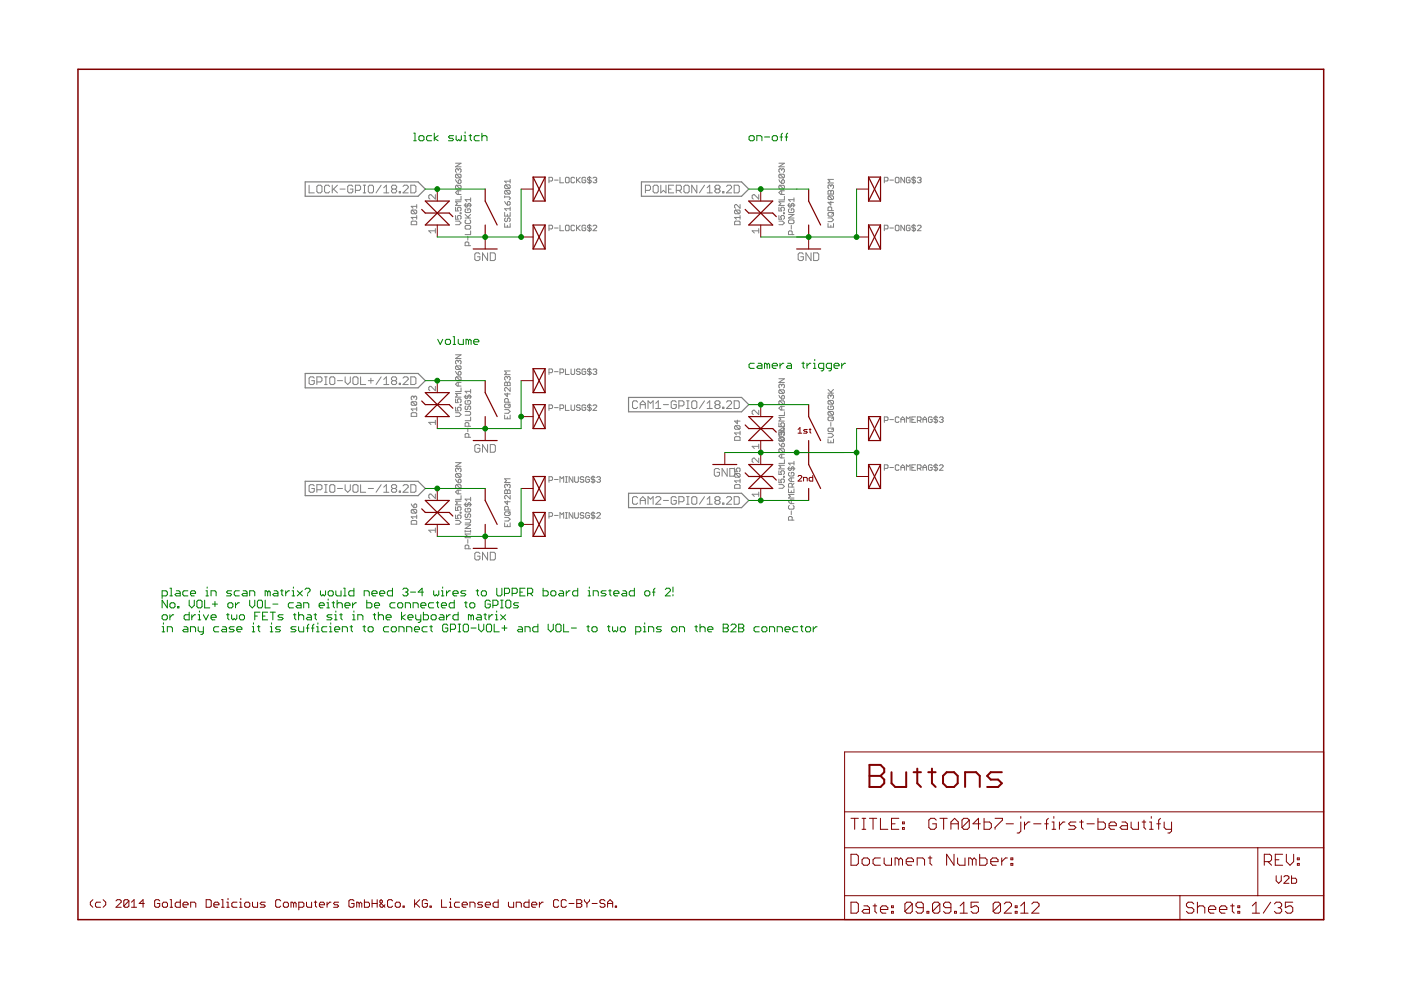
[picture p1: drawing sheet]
<svg xmlns="http://www.w3.org/2000/svg" width="297mm" height="210mm" viewBox="0 0 297 210" stroke-linecap="round" stroke-linejoin="round" font-family="sans-serif">
<g fill="none" stroke="#808080" stroke-width=".21">
<path d="M65.5 39.3v1.6h1.1M67.5 39.3h.5l.3 .2v1.1l-.3 .3h-.5l-.3-.3v-1.1zM69.9 39.5l-.3-.2h-.5l-.3 .2v1.1l.3 .3h.5l.3-.3M70.4 39.3v1.6M71.5 39.3l-1.1 1.1M74.8 39.5l-.3-.2h-.5l-.3 .2v1.1l.3 .3h.5l.3-.3v-.5h-.5M77 39.3h.5M77.3 39.3v1.6M78.1 39.5l.3-.2h.5l.3 .2v1.1l-.3 .3h-.5l-.3-.3zM80.8 39.3l-1.1 1.6M81.4 39.8l.5-.5v1.6M85.4 39.5l.3-.2h.6l.3 .2v.3l-1.2 1.1h1.2"/>
<path d="M87.1 39.3h.8l.3 .2v1.1l-.3 .3h-.8zM96.6 34.6h1.1l-1.1 .8h1.1M96.6 38.1l.6 .8M96.8 39.3l-.2 .2v.4l.2 .1h.8M96.8 39.3h.8l.1 .2v.4l-.1 .1M96.8 36.9l-.2 .2v.4l.2 .2h.8M96.8 36.9h.8l.1 .2v.4l-.1 .2M96.8 39.3l.8 .7M96.8 36.9l.8 .8M97.2 38.3l.4-.2 .1 .2v.4l-.1 .2h-.4zM97.2 36l-.2-.2-.4 .2v.3l.2 .3M97.2 36l.2-.2 .3 .2v.3l-.1 .3"/>
<path d="M97.2 36v.2M107.2 39.2l-.2 .2v.4l.2 .2h.8M107.2 39.2h.8l.2 .2v.4l-.2 .2M107.2 39.2l.8 .8M108.2 38v.8M108.2 38.4h-1.2l.4 .4M116.4 38.4h.6l.2-.2v-.4l-.2-.2h-.6v1.2M117.6 38.2h.7M118.7 37.6v1.2h.8M119.9 37.8l.2-.2h.4l.2 .2v.8l-.2 .2h-.4l-.2-.2zM121.8 37.8l-.2-.2h-.3l-.2 .2v.8l.2 .2h.3l.2-.2M122.2 37.6v1.2"/>
<path d="M122.4 38.2l.6 .6M123 37.6l-.8 .8M124.2 37.8l-.2-.2h-.4l-.2 .2v.8l.2 .2h.4l.2-.2v-.4h-.4M125 37.4v1.6M125.3 37.8l-.1-.2h-.4l-.2 .4 .2 .2h.4l.1 .4-.1 .2h-.4l-.2-.2M125.7 37.8l.2-.2h.4l.2 .2-.2 .4M126.1 38.2h.2M126.3 38.2l.2 .2-.2 .4h-.4l-.2-.2M138.7 39.3h.6l.3 .2v1.1l-.3 .3h-.6l-.2-.3v-1.1zM140.1 39.3v1.6l.6-.5 .5 .5v-1.6M142.8 39.3h-1v1.6h1M145.3 39.3h.5l.3 .2v1.1l-.3 .3h-.5l-.3-.3v-1.1z"/>
<path d="M147.7 39.3v1.6l-1-1.6v1.6M149.4 39.3l-1.1 1.6M149.9 39.8l.6-.5v1.6M154 39.5l.3-.2h.5l.3 .2v.3l-1.1 1.1h1.1M155.7 39.3h.8l.2 .2v1.1l-.2 .3h-.8zM165.1 38.1l.6 .8M165.1 34.6h1.2l-1.2 .8h1.2M165.3 36.9l-.2 .2v.4l.2 .2h.8M165.3 39.3l-.2 .2v.4l.2 .1h.8M165.3 36.9h.8l.2 .2v.4l-.2 .2M165.3 39.3h.8l.2 .2v.4l-.2 .1M165.3 39.3l.8 .7"/>
<path d="M165.3 36.9l.8 .8M165.7 36l-.2-.2-.4 .2v.3l.2 .3M165.7 36l.2-.2 .4 .2v.3l-.2 .3M165.7 36v.2M165.9 38.1l.4 .2v.4l-.2 .2h-.4v-.6zM176.1 39.4l-.2-.2-.3 .2v.4l.1 .2M176.1 39.4l.2-.2 .4 .2v.4l-.2 .2M176.1 39.4v.2M176.7 38h-1.1l.3 .4-.3 .4h1.1M187.5 38.4h.6l.2-.2v-.4l-.2-.2h-.6v1.2M188.7 38.2h.7M189.8 37.8l.2-.2h.4l.2 .2v.8l-.2 .2h-.4l-.2-.2z"/>
<path d="M191.8 37.6v1.2l-.8-1.2v1.2M193 37.8l-.2-.2h-.4l-.2 .2v.8l.2 .2h.4l.2-.2v-.4h-.4M193.7 37.4v1.6M194.1 37.8l-.2-.2h-.4l-.2 .4 .2 .2h.4l.2 .4-.2 .2h-.4l-.2-.2M194.5 37.8l.2-.2h.4l.2 .2-.2 .4M194.9 38.2h.2M195.1 38.2l.2 .2-.2 .4h-.4l-.2-.2M70.7 40.1l.8 .8M72.1 40.1h1.1M75.4 40.4h.8l.3-.3v-.6l-.3-.2h-.8v1.6M77 40.9h.5M81.4 40.9h1"/>
<path d="M83.3 40.1h.5M83.3 40.1l-.3-.3v-.3l.3-.2h.5l.3 .2v.3l-.3 .3M83.3 40.1l-.3 .3v.2l.3 .3h.5l.3-.3v-.2l-.3-.3M84.6 40.6h.3v.3h-.3zM87.2 47.1l.2-.2h.8l.1 .2v.5h-1.1zM87.4 44.5l-.2 .2v.4l.2 .2h.8M87.4 44.5h.8l.1 .2v.4l-.1 .2M87.4 44.5l.8 .8M88.3 46.1h-1.1l.4 .4M88.3 43.4v.8M88.3 45.7v.8M88.3 43.8h-1.1l.4 .4"/>
<path d="M92.3 48.9h-1.4l.5 .5M92.3 41.3v.9l-.9-.9h-.3l-.2 .2v.5l.2 .2M92.3 48.5v.9M96.6 46.9h.8l.3 .4-.3 .3h-.8M96.6 45.7v.8h.6l-.2-.4 .2-.4h.4l.1 .2v.4l-.1 .2M96.6 43.9v.8h.6l-.2-.4 .2-.4h.4l.1 .3v.3l-.1 .2M97.2 40.4v.8M97.6 45.1h.1v.2h-.1zM97.7 42.8h-1.1l.4 .4-.4 .4h1.1M97.7 41.6v.8h-1.1M97.7 40.4h-.7l-.4 .4 .4 .4h.7M98.4 43.5h1.6"/>
<path d="M98.6 46.2h1.2M98.6 45.5l.8 .7M98.8 44.3l-.2 .2v.4l.2 .2h.8l.2-.2v-.4l-.2-.2h-.4v.4M98.8 43.1l-.2 .2v.4l.2 .2 .4-.2v-.4l.2-.2 .4 .2v.4l-.2 .2M98.8 46.6l-.2 .2v.4l.2 .2h.8l.2-.2v-.4l-.2-.2M98.8 47.8h.8l.2 .2v.4l-.2 .2h-.8l-.2-.2v-.4zM99.2 50.1v.8M99.4 52.1v-.6l-.2-.2h-.4l-.2 .2v.6h1.2M99.8 42v.7M99.8 49v.7h-1.2M99.8 42.3h-1.2l.4 .4M99.8 45.5l-.6 .5"/>
<path d="M101.7 53.9l-.2-.3h-.6l-.2 .3v1.1l.2 .2h.6l.2-.2v-.6h-.5M103.4 53.6v1.6l-1.1-1.6v1.6M103.9 53.6h.9l.2 .3v1.1l-.2 .2h-.9zM107 41.5v.4M107 45v.8h1.2v-.8M107 47.4v.8h1.2v-.8M107 41.7h1l.2 .2-.2 .4M107 42.7l.6 .8M107.2 40.4l-.2 .2v.4l.2 .1h.8M107.2 46.2l-.2 .2v.4l.2 .2 .4-.2v-.4l.2-.2 .4 .2v.4l-.2 .2M107.2 40.4h.8l.2 .2v.4l-.2 .1M107.2 40.4l.8 .7"/>
<path d="M107.6 42.9l.4-.2 .2 .2v.4l-.2 .2h-.4zM107.6 45.4v.4M107.6 47.8v.4M108.2 43.9v.8M108.2 44.3h-1.2l.4 .4M116.4 48.5h.6l.2-.2v-.4l-.2-.1h-.6v1.1M117.6 48.3h.7M118.7 47.8v1.1h.8M119.9 47.9l.2-.1h.4l.2 .1v.8l-.2 .2h-.4l-.2-.2zM121.8 47.9l-.2-.1h-.3l-.2 .1v.8l.2 .2h.3l.2-.2M122.2 47.8v1.1M122.4 48.3l.6 .6"/>
<path d="M123 47.8l-.8 .7M124.2 47.9l-.2-.1h-.4l-.2 .1v.8l.2 .2h.4l.2-.2v-.4h-.4M125 47.6v1.5M125.3 47.9l-.1-.1h-.4l-.2 .4 .2 .1h.4l.1 .4-.1 .2h-.4l-.2-.2M125.7 47.9l.2-.1h.4l.2 .1v.3l-.8 .7h.8M136.8 40.4h.8l.3-.3v-.6l-.3-.2h-.8v1.6M141.8 40.1h.5M143.4 40.4h.8l.3-.3v-.6l-.3-.2h-.8v1.6M143.9 40.4l.6 .5M149.9 40.9h1.1M151.8 40.1h.6M151.8 40.1l-.2-.3v-.3l.2-.2h.6l.3 .2v.3l-.3 .3"/>
<path d="M151.8 40.1l-.2 .3v.2l.2 .3h.6l.3-.3v-.2l-.3-.3M153.2 40.6h.3v.3h-.3zM155.9 46.9h.8l.2 .2v.5h-1.2v-.5zM155.9 44.5l-.2 .2v.4l.2 .2h.8M155.9 44.5h.8l.2 .2v.4l-.2 .2M155.9 44.5l.8 .8M156.9 43.4v.8l-.8-.8-.4 .2v.3l.2 .3M156.9 45.7v.8M156.9 46.1h-1.2l.4 .4M160.9 48.9h-1.4l.4 .5M160.9 41.3v.9l-1-.9-.4 .2v.5l.2 .2M160.9 48.5v.9"/>
<path d="M165.1 46.9h.8l.4 .4-.4 .3h-.8M165.1 43.9v.8h.6l-.2-.4 .2-.4h.4l.2 .3v.3l-.2 .2M165.1 45.7v.8h.6l-.2-.4 .2-.4h.4l.2 .2v.4l-.2 .2M165.7 40.4v.8M166.1 45.1h.2v.2h-.2zM166.3 41.6v.8h-1.2M166.3 42.8h-1.2l.4 .4-.4 .4h1.2M166.3 40.4h-.8l-.4 .4 .4 .4h.8M167 43.5h1.6M167.2 45.5h1.1l-1.1 .7h1.1M167.4 44.3l-.2 .2v.4l.2 .2h.7l.2-.2v-.4l-.2-.2h-.3v.4M167.4 43.1l-.2 .2v.4l.2 .2 .4-.2v-.4l.2-.2 .3 .2v.4l-.2 .2"/>
<path d="M167.4 46.6h.7l.2 .2v.4l-.2 .2h-.7l-.2-.2v-.4zM167.8 47.8v.8M168 49.7v-.6l-.2-.1h-.4l-.2 .1v.6h1.1M168.3 42v.7M168.3 42.3h-1.1l.4 .4M170.3 53.9l-.2-.3h-.6l-.3 .3v1.1l.3 .2h.6l.2-.2v-.6h-.5M172 53.6v1.6l-1.1-1.6v1.6M172.5 53.6h.8l.3 .3v1.1l-.3 .2h-.8zM175.6 47.4v.8h1.1v-.8M175.6 46.2h.7l.4 .4-.4 .4h-.7M175.7 40.4l.4 .2 .4-.2 .2 .2v.5h-1.1v-.5zM175.7 41.5l-.1 .2v.4l.1 .2h.8"/>
<path d="M175.7 45h.8l.2 .2v.4l-.2 .2h-.8l-.1-.2v-.4zM175.7 41.5h.8l.2 .2v.4l-.2 .2M175.7 41.5l.8 .8M176.1 40.6v.5M176.1 42.7v.8l-.5-.6h1.1M176.1 47.8v.4M176.3 44.7v-.6l-.2-.2h-.4l-.1 .2v.6h1.1M176.7 45l-.4 .4M187.5 48.5h.6l.2-.2v-.4l-.2-.1h-.6v1.1M188.7 48.3h.7M189.8 47.9l.2-.1h.4l.2 .1v.8l-.2 .2h-.4l-.2-.2zM191.8 47.8v1.1l-.8-1.1v1.1"/>
<path d="M193 47.9l-.2-.1h-.4l-.2 .1v.8l.2 .2h.4l.2-.2v-.4h-.4M193.7 47.6v1.5M194.1 47.9l-.2-.1h-.4l-.2 .4 .2 .1h.4l.2 .4-.2 .2h-.4l-.2-.2M194.5 47.9l.2-.1h.4l.2 .1v.3l-.8 .7h.8M68.8 79.9h.6M69.1 79.9v1.6M70.2 79.9h.5l.3 .3v1.1l-.3 .2h-.5l-.3-.2v-1.1zM73.2 79.9v1.1l.5 .5 .6-.5v-1.1M75.1 79.9h.5l.3 .3v1.1l-.3 .2h-.5l-.3-.2v-1.1zM76.5 79.9v1.6h1M80.8 79.9l-1.1 1.6M87.1 79.9h.8l.3 .3v1.1l-.3 .2h-.8z"/>
<path d="M96.6 78.7l.6 .8M96.6 75.2h1.1l-1.1 .8h1.1M96.8 77.6l-.2 .2v.3l.2 .2h.8M96.8 79.9l-.2 .2v.4l.2 .2h.8M96.8 77.6h.8l.1 .2v.3l-.1 .2M96.8 79.9h.8l.1 .2v.4l-.1 .2M96.8 79.9l.8 .8M96.8 77.6l.8 .7M97.2 76.6l-.2-.2-.4 .2v.4l.2 .2M97.2 76.6l.2-.2 .3 .2v.4l-.1 .2M97.2 78.9l.2-.2 .3 .2v.4l-.1 .2h-.4zM97.2 76.6v.2"/>
<path d="M108.2 78.7h-1.2l.4 .4-.4 .3h1.2M116.4 79h.6l.2-.2v-.4l-.2-.2h-.6v1.2M117.6 78.8h.7M118.7 79h.6l.2-.2v-.4l-.2-.2h-.6v1.2M119.9 78.2v1.2h.8M121.1 78.2v1l.2 .2h.3l.2-.2v-1M123 78.4l-.2-.2h-.4l-.2 .4 .2 .2h.4l.2 .4-.2 .2h-.4l-.2-.2M124.2 78.4l-.2-.2h-.4l-.2 .2v.8l.2 .2h.4l.2-.2v-.4h-.4M125 78v1.6M125.3 78.4l-.1-.2h-.4l-.2 .4 .2 .2h.4l.1 .4-.1 .2h-.4l-.2-.2M125.7 78.4l.2-.2h.4l.2 .2-.2 .4M126.1 78.8h.2"/>
<path d="M126.3 78.8l.2 .2-.2 .4h-.4l-.2-.2M66.6 80.2l-.2-.3h-.6l-.3 .3v1.1l.3 .2h.6l.2-.2v-.6h-.5M67.2 81h.8l.3-.3v-.5l-.3-.3h-.8v1.6M68.8 81.5h.6M71.5 80.7h1.1M78.1 80.7h1.1M78.6 80.2v1.1M81.4 81.5h1M81.4 80.5l.5-.6v1.6M83.3 80.7l-.3-.2v-.3l.3-.3h.5l.3 .3v.3l-.3 .2M83.3 80.7l-.3 .3v.3l.3 .2h.5l.3-.2v-.3l-.3-.3M83.3 80.7h.5"/>
<path d="M84.6 81.3h.3v.2h-.3zM85.4 80.2l.3-.3h.6l.3 .3v.3l-1.2 1h1.2M87.2 87.7l.2-.2h.8l.1 .2v.6h-1.1zM87.4 85.2l-.2 .2v.3l.2 .2h.8M87.4 85.2h.8l.1 .2v.3l-.1 .2M87.4 85.2l.8 .7M87.8 84.2l.2-.2 .3 .2v.4l-.1 .2M87.8 84.2l-.2-.2-.4 .2v.4l.2 .2M87.8 84.2v.2M88.3 86.3v.8M88.3 86.7h-1.1l.4 .4M92.3 89.6h-1.4l.5 .4"/>
<path d="M92.3 81.9v.9l-.9-.9-.5 .2v.5l.2 .2M92.3 89.1v.9M96.6 84.6v.8h.6l-.2-.4 .2-.4h.4l.1 .2v.4l-.1 .2M96.6 86.3v.8h.6l-.2-.4 .2-.4h.4l.1 .2v.4l-.1 .2M96.6 87.5h.8l.3 .4-.3 .4h-.8M96.6 98.1h1.1l-1.1 .8h1.1M97.2 99.4l-.2-.1-.4 .1v.4l.2 .2M97.2 99.4l.2-.1 .3 .1v.4l-.1 .2M97.2 81.1v.8M97.2 99.4v.2M97.6 85.7h.1v.2h-.1zM97.7 82.3v.7h-1.1"/>
<path d="M97.7 83.4h-1.1l.4 .4-.4 .4h1.1M97.7 81.1h-.7l-.4 .4 .4 .4h.7M98.4 84.1h1.6M98.6 87.2h1l.2 .3v.3l-.2 .2h-1M98.8 86.1l-.2 .2v.4l.4 .2 .2-.2v-.4l.4-.2 .2 .2v.4l-.2 .2M98.8 84.9l-.2 .2v.4l.2 .2h.8l.2-.2v-.4l-.2-.2h-.4v.4M98.8 83.8l-.2 .1v.4l.2 .2 .4-.2v-.4l.2-.1 .4 .1v.4l-.2 .2M99.2 90.8v.7M99.4 92.7v-.6l-.2-.2h-.4l-.2 .2v.6h1.2M99.4 90.4v-.6l-.2-.2h-.4l-.2 .2v.6h1.2M99.8 88.4v.8h-1.2M99.8 82.6v.8"/>
<path d="M99.8 83h-1.2l.4 .4M101.7 94.5l-.2-.2h-.6l-.2 .2v1.1l.2 .3h.6l.2-.3v-.5h-.5M103.4 94.3v1.6l-1.1-1.6v1.6M103.9 94.3h.9l.2 .2v1.1l-.2 .3h-.9zM107 86.8h.8l.4 .4-.4 .4h-.8M107 88v.8h1.2v-.8M107.2 85.7h.8l.2 .2v.4l-.2 .1h-.8l-.2-.1v-.4zM107.2 81l.4 .2 .4-.2 .2 .2v.6h-1.2v-.6zM107.6 80l-.2-.2-.4 .2v.4l.2 .2M107.6 80l.2-.2 .4 .2v.4l-.2 .2M107.6 80v.2M107.6 81.2v.6"/>
<path d="M107.6 83.3v.8l-.6-.6h1.2M107.6 88.4v.4M107.8 85.3v-.6l-.2-.2h-.4l-.2 .2v.6h1.2M108.2 82.2v.8l-.8-.8-.4 .2v.4l.2 .2M108.2 85.7l-.4 .4M116.4 86.6h.6l.2-.2v-.4l-.2-.1h-.6v1.1M117.6 86.4h.7M118.7 86.6h.6l.2-.2v-.4l-.2-.1h-.6v1.1M119.9 85.9v1.1h.8M121.1 85.9v.9l.2 .2h.3l.2-.2v-.9M123 86l-.2-.1h-.4l-.2 .3 .2 .2h.4l.2 .4-.2 .2h-.4l-.2-.2M124.2 86l-.2-.1h-.4l-.2 .1v.8l.2 .2h.4l.2-.2v-.4h-.4"/>
<path d="M125 85.6v1.6M125.3 86l-.1-.1h-.4l-.2 .3 .2 .2h.4l.1 .4-.1 .2h-.4l-.2-.2M125.7 86l.2-.1h.4l.2 .1v.2l-.8 .8h.8M135.2 85.3l-.3-.3h-.5l-.3 .3v1l.3 .3h.5l.3-.3M135.7 86.6v-1.1l.6-.5 .5 .5v1.1M135.7 85.8h1.1M137.4 86.6v-1.6l.5 .5 .6-.5v1.6M139 86.6h1.1M139 85.5l.6-.5v1.6M140.7 85.8h1M143.4 85.3l-.3-.3h-.5l-.3 .3v1l.3 .3h.5l.3-.3v-.5h-.6M143.9 86.1h.8l.3-.3v-.5l-.3-.3h-.8v1.6"/>
<path d="M145.6 85h.5M145.6 86.6h.5M145.8 85v1.6M146.9 85h.6l.2 .3v1l-.2 .3h-.6l-.2-.3v-1zM149.4 85l-1.1 1.6M149.9 86.6h1.1M149.9 85.5l.6-.5v1.6M151.8 85.8l-.2-.3v-.2l.2-.3h.6l.3 .3v.2l-.3 .3M151.8 85.8l-.2 .3v.2l.2 .3h.6l.3-.3v-.2l-.3-.3M151.8 85.8h.6M152.5 99.6l-.2-.3h-.6l-.3 .3v1.1l.3 .3h.6l.2-.3v-.6h-.5M153.2 86.3h.3v.3h-.3z"/>
<path d="M154 85.3l.3-.3h.5l.3 .3v.2l-1.1 1.1h1.1M154.2 99.3v1.7l-1.1-1.7v1.7M154.7 99.3h.9l.2 .3v1.1l-.2 .3h-.9zM155.7 85h.8l.2 .3v1l-.2 .3h-.8zM155.7 99.2v.8h.6l-.2-.4 .2-.4h.4l.2 .2v.4l-.2 .2M155.9 92.6h.8l.2 .2v.6h-1.2v-.6zM155.9 90.3l-.2 .1v.4l.2 .2h.8M155.9 90.3h.8l.2 .1v.4l-.2 .2M155.9 90.3l.8 .7M156.3 89.1v.8l-.6-.6h1.2M156.9 91.4v.8M156.9 91.8h-1.2l.4 .4"/>
<path d="M160.9 87v.9l-1-.9-.4 .2v.5l.2 .2M160.9 94.2v.9M160.9 97.1v1l-1-1-.4 .3v.4l.2 .3M160.9 94.6h-1.4l.4 .5M165.1 89.7v.7h.6l-.2-.4 .2-.3h.4l.2 .2v.4l-.2 .1M165.1 91.4v.8M165.1 99.8v.8h.6l-.2-.4 .2-.4h.4l.2 .2v.4l-.2 .2M165.1 92.2h.6l-.2-.6 .2-.2h.4l.2 .2v.6l-.2 .2M165.1 92.6h.8l.4 .4-.4 .4h-.8M165.1 83.8l.6 .8M165.1 80.3h1.2l-1.2 .8h1.2M165.1 94l.6 .7"/>
<path d="M165.1 92.2l.2 .2M165.1 91.8l.2-.2 .4 .2M165.1 90.5h1.2l-1.2 .7h1.2M165.3 82.7l-.2 .1v.4l.2 .2h.8M165.3 85l-.2 .2v.4l.2 .2h.8M165.3 92.8l-.2 .2v.4l.2 .2h.8M165.3 95.1l-.2 .2v.4l.2 .2h.8M165.3 82.7h.8l.2 .1v.4l-.2 .2M165.3 85h.8l.2 .2v.4l-.2 .2M165.3 92.8h.8l.2 .2v.4l-.2 .2M165.3 95.1h.8l.2 .2v.4l-.2 .2M165.3 85l.8 .8"/>
<path d="M165.3 82.7l.8 .7M165.3 95.1l.8 .8M165.3 92.8l.8 .8M165.7 81.7l-.2-.2-.4 .2v.4l.2 .2M165.7 81.7l.2-.2 .4 .2v.4l-.2 .2M165.7 84l.2-.2 .4 .2v.4l-.2 .2h-.4zM165.7 94.2l.2-.2 .4 .2v.4l-.2 .1h-.4zM165.7 81.7v.2M165.7 86.1v.8M165.7 91.8v.2M165.7 96.3v.8M165.7 91.8l.2-.2 .4 .2"/>
<path d="M166.1 90.8h.2v.2h-.2zM166.3 96.3h-.8l-.4 .4 .4 .4h.8M166.3 87.3v.8h-1.2M166.3 97.5v.8h-1.2M166.3 92l-.2 .2M166.3 88.5h-1.2l.4 .4-.4 .4h1.2M166.3 86.1h-.8l-.4 .5 .4 .3h.8M166.3 98.7h-1.2l.4 .3-.4 .4h1.2M167 99.4h1.6M167.4 99l-.2 .2v.4l.2 .2 .4-.2v-.4l.2-.2 .3 .2v.4l-.2 .2M168.3 97.8v.8M168.3 98.2h-1.1l.4 .4"/>
<path d="M175.6 93.1v.8h1.1v-.8M175.6 91.9h.7l.4 .4-.4 .4h-.7M175.6 83.4h1.1M175.6 82.6l.7 .8M175.7 84.9l-.1 .2v.4l.1 .2h.8M175.7 86.1l-.1 .2v.4l.1 .1h.8l.2-.1v-.4l-.2-.2h-.4v.4M175.7 87.2l-.1 .2v.4l.1 .2h.8M175.7 88.4h.8l.2 .2v.4l-.2 .2h-.8l-.1-.2v-.4zM175.7 90.8h.8l.2 .2v.3l-.2 .2h-.8l-.1-.2v-.3zM175.7 84.9h.8l.2 .2v.4l-.2 .2M175.7 87.2h.8l.2 .2v.4l-.2 .2M175.7 87.2l.8 .8"/>
<path d="M175.7 84.9l.8 .8M176.1 83.9l-.2-.2-.3 .2v.4l.1 .2M176.1 83.9l.2-.2 .4 .2v.4l-.2 .2M176.1 83.9v.2M176.1 89.6v.8M176.1 93.5v.4M176.7 90.8l-.4 .3M176.7 88.4l-.4 .4M176.7 82.6l-.6 .6M187.5 89.2h.6l.2-.2v-.4l-.2-.2h-.6v1.2M187.5 99.3h.6l.2-.2v-.4l-.2-.1h-.6v1.1M188.7 99.1h.7"/>
<path d="M188.7 89h.7M190.6 88.6l-.2-.2h-.4l-.2 .2v.8l.2 .2h.4l.2-.2M190.6 98.7l-.2-.1h-.4l-.2 .1v.8l.2 .2h.4l.2-.2M191 99.1h.8M191 89.6v-.8l.4-.4 .4 .4v.8M191 99.7v-.8l.4-.3 .4 .3v.8M191 89h.8M192.2 89.6v-1.2l.4 .4 .4-.4v1.2M192.2 99.7v-1.1l.4 .3 .4-.3v1.1M193.3 99.1h.4M193.3 89h.4M194.1 88.4h-.8v1.2h.8"/>
<path d="M194.1 98.6h-.8v1.1h.8M194.5 89.2h.6l.2-.2v-.4l-.2-.2h-.6v1.2M194.5 99.3h.6l.2-.2v-.4l-.2-.1h-.6v1.1M194.9 99.3l.4 .4M194.9 89.2l.4 .4M195.7 99.1h.7M195.7 89.6v-.8l.4-.4 .3 .4v.8M195.7 99.7v-.8l.4-.3 .3 .3v.8M195.7 89h.7M197.6 88.6l-.2-.2h-.4l-.2 .2v.8l.2 .2h.4l.2-.2v-.4h-.4M197.6 98.7l-.2-.1h-.4l-.2 .1v.8l.2 .2h.4l.2-.2v-.4h-.4M198.4 88.2v1.5"/>
<path d="M198.4 98.3v1.6M198.8 88.6l-.2-.2h-.4l-.2 .4 .2 .2h.4l.2 .4-.2 .2h-.4l-.2-.2M198.8 98.7l-.2-.1h-.4l-.2 .3 .2 .2h.4l.2 .4-.2 .2h-.4l-.2-.2M199.2 88.6l.2-.2h.4l.2 .2-.2 .4M199.2 98.7l.2-.1h.4l.2 .1v.2l-.8 .8h.8M199.6 89h.2M199.8 89l.2 .2-.2 .4h-.4l-.2-.2M66.6 103l-.2-.2h-.6l-.3 .2v1.1l.3 .3h.6l.2-.3v-.5h-.5M67.2 103.8h.8l.3-.2v-.6l-.3-.2h-.8v1.6M68.8 102.8h.6M68.8 104.4h.6M69.1 102.8v1.6"/>
<path d="M70.2 102.8h.5l.3 .2v1.1l-.3 .3h-.5l-.3-.3v-1.1zM71.5 103.6h1.1M73.2 102.8v1l.5 .6 .6-.6v-1M75.1 102.8h.5l.3 .2v1.1l-.3 .3h-.5l-.3-.3v-1.1zM76.5 102.8v1.6h1M78.1 103.6h1.1M80.8 102.8l-1.1 1.6M81.4 103.3l.5-.5v1.6M81.4 104.4h1M83.3 103.6h.5M83.3 103.6l-.3-.3v-.3l.3-.2h.5l.3 .2v.3l-.3 .3M83.3 103.6l-.3 .2v.3l.3 .3h.5l.3-.3v-.3l-.3-.2"/>
<path d="M84.6 104.1h.3v.3h-.3zM85.4 103l.3-.2h.6l.3 .2v.3l-1.2 1.1h1.2M87.1 102.8h.8l.3 .2v1.1l-.3 .3h-.8zM87.2 110.6l.2-.2h.8l.1 .2v.5h-1.1zM87.2 106.8l.6 .8M87.4 108l-.2 .2v.4l.2 .2h.8M87.4 108h.8l.1 .2v.4l-.1 .2M87.4 108l.8 .8M87.8 107l.4-.2 .1 .2v.4l-.1 .2h-.4zM88.3 109.2v.8M88.3 109.6h-1.1l.4 .4M92.3 104.8v.9l-.9-.9h-.3l-.2 .2v.5l.2 .2"/>
<path d="M92.3 112v.9M92.3 112.4h-1.4l.5 .5M96.6 107.4v.8h.6l-.2-.4 .2-.4h.4l.1 .2v.4l-.1 .2M96.6 109.2v.8h.6l-.2-.4 .2-.4h.4l.1 .2v.4l-.1 .2M96.6 110.4h.8l.3 .3-.3 .4h-.8M96.6 101.6l.6 .8M96.8 100.4l-.2 .2v.4l.2 .2h.8M96.8 102.8l-.2 .2v.3l.2 .2h.8M96.8 100.4h.8l.1 .2v.4l-.1 .2M96.8 102.8h.8l.1 .2v.3l-.1 .2M96.8 102.8l.8 .7M96.8 100.4l.8 .8"/>
<path d="M97.2 101.8l.4-.2 .1 .2v.4l-.1 .2h-.4zM97.2 103.9v.8M97.6 108.6h.1v.2h-.1zM97.7 105.1v.8h-1.1M97.7 106.3h-1.1l.4 .4-.4 .3h1.1M97.7 103.9h-.7l-.4 .4 .4 .4h.7M98.4 107h1.6M98.6 112.4v.4M98.6 110.1h1l.2 .2v.4l-.2 .2h-1M98.6 112.6h1.2M98.6 111.3h1.2l-1.2 .8h1.2M98.8 108.9l-.2 .2v.4l.2 .2 .4-.2v-.4l.2-.2 .4 .2v.4l-.2 .2"/>
<path d="M98.8 106.6l-.2 .2v.4l.2 .2 .4-.2v-.4l.2-.2 .4 .2v.4l-.2 .2M98.8 107.8l-.2 .2v.4l.2 .1h.8l.2-.1v-.4l-.2-.2h-.4v.4M99.2 114.4v.8M99.4 116.4v-.6l-.2-.2h-.4l-.2 .2v.6h1.2M99.8 113.2h-1.2l.4 .4-.4 .4h1.2M99.8 105.8h-1.2l.4 .4M99.8 105.4v.8M99.8 112.4v.4M101.7 117.4l-.2-.3h-.6l-.2 .3v1.1l.2 .2h.6l.2-.2v-.6h-.5M103.4 117.1v1.6l-1.1-1.6v1.6M103.9 117.1h.9l.2 .3v1.1l-.2 .2h-.9zM107 110.9v.8h1.2v-.8"/>
<path d="M107 109.7h.8l.4 .4-.4 .4h-.8M107.2 103.8l.4 .3 .4-.3 .2 .3v.5h-1.2v-.5zM107.2 108.5h.8l.2 .2v.4l-.2 .2h-.8l-.2-.2v-.4zM107.6 102.9l-.2-.2-.4 .2v.4l.2 .2M107.6 102.9l.2-.2 .4 .2v.4l-.2 .2M107.6 102.9v.2M107.6 104.1v.5M107.6 106.2v.8l-.6-.6h1.2M107.6 111.3v.4M107.8 108.1v-.6l-.2-.1h-.4l-.2 .1v.6h1.2M108.2 105v.8l-.8-.8-.4 .2v.4l.2 .2M108.2 108.5l-.4 .4"/>
<path d="M108.2 101.5h-1.2l.4 .4-.4 .4h1.2M116.4 101.9h.6l.2-.2v-.4l-.2-.2h-.6v1.2M116.4 109.5h.6l.2-.2v-.4l-.2-.2h-.6v1.2M117.6 109.3h.7M117.6 101.7h.7M118.7 102.3v-1.2l.4 .4 .4-.4v1.2M118.7 109.9v-1.2l.4 .4 .4-.4v1.2M119.9 108.7h.4M119.9 109.9h.4M119.9 101.1h.4M119.9 102.3h.4M120.1 101.1v1.2"/>
<path d="M120.1 108.7v1.2M121.5 101.1v1.2l-.8-1.2v1.2M121.5 108.7v1.2l-.8-1.2v1.2M121.8 108.7v1l.2 .2h.4l.2-.2v-1M121.8 101.1v1l.2 .2h.4l.2-.2v-1M123.8 108.9l-.2-.2h-.4l-.2 .2 .2 .4h.4l.2 .2-.2 .4h-.4l-.2-.2M123.8 101.3l-.2-.2h-.4l-.2 .4 .2 .2h.4l.2 .4-.2 .2h-.4l-.2-.2M125 108.9l-.2-.2h-.4l-.2 .2v.8l.2 .2h.4l.2-.2v-.4h-.4M125 101.3l-.2-.2h-.4l-.2 .2v.8l.2 .2h.4l.2-.2v-.4h-.4M125.7 100.9v1.5M125.7 108.5v1.6M126.1 108.9l-.2-.2h-.4l-.2 .4 .2 .2h.4l.2 .4-.2 .2h-.4l-.2-.2"/>
<path d="M126.1 101.3l-.2-.2h-.4l-.2 .4 .2 .2h.4l.2 .4-.2 .2h-.4l-.2-.2M126.5 108.9l.2-.2h.4l.2 .2v.2l-.8 .8h.8M126.5 101.3l.2-.2h.4l.2 .2-.2 .4M126.9 101.7h.2M127.1 101.7l.2 .2-.2 .4h-.4l-.2-.2M135.2 105.6l-.3-.3h-.5l-.3 .3v1.1l.3 .2h.5l.3-.2M135.7 106.9v-1.1l.6-.5 .5 .5v1.1M135.7 106.1h1.1M137.4 106.9v-1.6l.5 .5 .6-.5v1.6M139 105.6l.3-.3h.5l.3 .3v.2l-1.1 1.1h1.1M140.7 106.1h1M143.4 105.6l-.3-.3h-.5l-.3 .3v1.1l.3 .2h.5l.3-.2v-.6h-.6"/>
<path d="M143.9 106.4h.8l.3-.3v-.5l-.3-.3h-.8v1.6M145.6 105.3h.5M145.6 106.9h.5M145.8 105.3v1.6M146.7 105.6l.2-.3h.6l.2 .3v1.1l-.2 .2h-.6l-.2-.2zM149.4 105.3l-1.1 1.6M149.9 105.8l.6-.5v1.6M149.9 106.9h1.1M151.8 106.1l-.2 .3v.3l.2 .2h.6l.3-.2v-.3l-.3-.3M151.8 106.1l-.2-.3v-.2l.2-.3h.6l.3 .3v.2l-.3 .3M151.8 106.1h.6M153.2 106.7h.3v.2h-.3z"/>
<path d="M154 105.6l.3-.3h.5l.3 .3v.2l-1.1 1.1h1.1M155.7 105.3h.8l.2 .3v1.1l-.2 .2h-.8zM155.7 102.9l.2-.2h.8l.2 .2v.6h-1.2zM155.9 100.4l-.2 .2v.4l.2 .2h.8M155.9 100.4h.8l.2 .2v.4l-.2 .2M155.9 100.4l.8 .8M156.9 101.6v.7M156.9 102h-1.2l.4 .3M160.9 104.3v1M160.9 104.8h-1.4l.4 .5M165.1 101.6v.7h.6l-.2-.3 .2-.4h.4l.2 .2v.4l-.2 .1M165.1 102.7h.8l.4 .4-.4 .4h-.8"/>
<path d="M166.1 101h.2v.2h-.2zM167.2 103.7v.7h1.1v-.7M167.4 100.2l-.2 .2v.3l.2 .2h.7l.2-.2v-.3l-.2-.2h-.3v.3M167.4 107.2l-.2 .2v.4l.2 .1h.7l.2-.1v-.4l-.2-.2M167.8 101.3v.8M167.8 104.1v.3M167.8 106v.8M167.8 108.3v.8M168 110.3v-.6l-.2-.2h-.4l-.2 .2v.6h1.1M168 103.3v-.6l-.2-.2h-.4l-.2 .2v.6h1.1M168.3 101.3h-.7l-.4 .4 .4 .4h.7M168.3 106h-.7l-.4 .4 .4 .4h.7"/>
<path d="M168.3 104.8h-1.1l.4 .4-.4 .4h1.1M168.3 102.5l-.3 .4"/>
</g>
<path d="M64.7 38.6h23.9l1.6 1.5-1.6 1.5h-23.9zM136 38.6h21.2l1.5 1.5-1.5 1.5h-21.2zM64.7 79.2h23.9l1.6 1.5-1.6 1.5h-23.9zM133.3 84.3h23.9l1.5 1.5-1.5 1.5h-23.9zM64.7 102h23.9l1.6 1.6-1.6 1.5h-23.9zM133.3 104.6h23.9l1.5 1.5-1.5 1.5h-23.9z" fill="none" stroke="#808080" stroke-width=".25"/>
<path d="M184.3 162.2h2.4l.8 .8v.7l-.8 .8 .8 .8v.8l-.8 .8h-2.4zM184.3 164.5h2.4M189 163.7v2.4l.8 .8h2.3v-3.2M193.7 163.7h1.6M194.5 163v3.1l.8 .8M196.8 163.7h1.6M197.6 163v3.1l.8 .8M199.9 164.5l.8-.8h1.6l.8 .8v1.6l-.8 .8h-1.6l-.8-.8zM204.6 166.9v-3.2h2.3l.8 .8v2.4M212.4 163.7h-2.3l-.8 .8 .8 .8h1.5l.8 .8-.8 .8h-2.3" fill="none" stroke="#800000" stroke-width=".42"/>
<g fill="none" stroke="#800000" stroke-width=".21">
<path d="M92.7 40.1v2.5M92.7 47.7v2.5M102.9 50.2v2.6M110.5 50.2h2.5M110.5 40.1h2.5M161.3 40.1v2.5M161.3 47.7v2.5M171.4 50.2v2.6M181.6 50.2h2.5M181.6 40.1h2.5M92.7 80.7v2.5M92.7 88.3v2.6"/>
<path d="M102.9 90.9v2.5M110.5 88.3h2.5M110.5 80.7h2.5M153.7 95.9v2.6M161.3 85.8v2.5M161.3 93.4v5.1M168.9 95.9h2.5M169.2 91.1l.4-.4v1.1M169.2 91.8h.8M171.2 91.1h-.6l-.2 .1 .8 .5-.2 .1h-.6M171.6 91.1h.3M171.7 90.9v.8l.2 .1"/>
<path d="M181.6 90.9h2.5M92.7 103.6v2.5M92.7 111.2v2.5M102.9 113.7v2.6M110.5 111.2h2.5M110.5 103.6h2.5M161.3 103.6v2.5M169.2 101l.2-.2h.4l.2 .2v.2l-.8 .8h.8M170.4 102v-.8h.6l.2 .2v.6M172.3 100.8v1.2h-.6l-.1-.2v-.4l.1-.2h.6M181.6 101h2.5M179.1 159.4h101.5v35.6h-101.5z"/>
<path d="M179.1 179.7h101.5M179.1 172.1h101.5M180.4 173.5h1.6M181.2 173.5v2.3M182.8 173.5h.8M182.8 175.8h.8M183.2 173.5v2.3M184.3 173.5h1.6M185.1 173.5v2.3M186.7 173.5v2.3h1.5M189 174.7h.8M190.6 173.5h-1.6v2.3h1.6"/>
<path d="M191.3 175.5h.4v.3h-.4zM191.3 174.3h.4v.4h-.4zM198.5 173.9l-.4-.4h-.8l-.4 .4v1.6l.4 .3h.8l.4-.3v-.8h-.8M199.3 173.5h1.5M200.1 173.5v2.3M201.6 175.8v-1.5l.8-.8 .8 .8v1.5M201.6 174.7h1.6M205.5 173.9l-.4-.4h-.8l-.3 .4v1.6M205.5 173.9v1.6l-.4 .3h-.8l-.3-.3M205.5 173.9l-1.5 1.6M207.9 174.7h-1.6l1.2-1.2v2.3M208.6 173.5v2.3h1.2l.4-.3v-.8l-.4-.4h-1.2"/>
<path d="M211 173.5h1.5v.4l-1.5 1.6v.3M213.3 174.7h1.6M216.4 174.3v1.9l-.4 .4h-.4M216.4 173.1v.4M217.2 174.3v1.5M218.4 174.3h-.4l-.8 .8M219.2 174.7h1.5M221.5 174.7h.8M222.3 173.5l-.4 .4v1.9M223.1 175.8h.7M223.1 174.3h.3v1.5M223.4 173.1v.4"/>
<path d="M224.6 174.3v1.5M225.8 174.3h-.4l-.8 .8M228.1 174.3h-1.2l-.3 .4 .3 .4h.8l.4 .4-.4 .3h-1.1M228.9 174.3h.8M229.3 173.9v1.6l.4 .3M230.5 174.7h1.5M232.8 173.5v2.3h1.2l.4-.3v-.8l-.4-.4h-1.2M235.1 175.1h1.6v-.4l-.4-.4h-.8l-.4 .4v.8l.4 .3h.8M237.9 174.3h.7l.4 .4v1.1h-1.1l-.4-.3 .4-.4h1.1M239.8 174.3v1.2l.4 .3h1.2v-1.5M242.1 174.3h.8M242.5 173.9v1.6l.4 .3"/>
<path d="M243.7 175.8h.8M243.7 174.3h.4v1.5M244.1 173.1v.4M245.3 174.7h.7M246 173.5l-.3 .4v1.9M246.8 174.3v1.2l.4 .3h1.2M248.4 174.3v1.9l-.4 .4h-.4M266.7 179.7v10.2M19.7 190.8l-.5 .5v.5l.5 .6M21.3 191.3h-.8l-.3 .3v.5l.3 .3h.8M21.9 190.8l.5 .5v.5l-.5 .6M24.6 191l.3-.2h.5l.3 .2v.3l-1.1 1.1h1.1"/>
<path d="M27.3 191v1.1l-.2 .3h-.6l-.3-.3M27.3 191l-.2-.2h-.6l-.3 .2v1.1M27.3 191l-1.1 1.1M27.9 192.4h1.1M27.9 191.3l.5-.5v1.6M30.6 191.6h-1.1l.8-.8v1.6M33.9 191l-.3-.2h-.5l-.3 .2v1.1l.3 .3h.5l.3-.3v-.5h-.6M34.4 191.6l.3-.3h.5l.3 .3v.5l-.3 .3h-.5l-.3-.3zM36.1 192.4h.5M36.1 190.8h.2v1.6M38.2 190.8v1.6h-.8l-.3-.3v-.5l.3-.3h.8M38.8 191.8h1.1v-.2l-.3-.3h-.5l-.3 .3v.5l.3 .3h.5"/>
<path d="M40.4 192.4v-1.1h.8l.3 .3v.8M43.7 190.8h.8l.3 .2v1.1l-.3 .3h-.8zM45.3 191.8h1.1v-.2l-.3-.3h-.5l-.3 .3v.5l.3 .3h.5M47 192.4h.5M47 190.8h.2v1.6M48.1 191.3h.2v1.1M48.1 192.4h.5M48.3 190.5v.3M50.2 191.3h-.8l-.3 .3v.5l.3 .3h.8M50.8 191.3h.3v1.1M50.8 192.4h.5M51.1 190.5v.3"/>
<path d="M51.9 191.6l.3-.3h.5l.3 .3v.5l-.3 .3h-.5l-.3-.3zM53.5 191.3v.8l.3 .3h.8v-1.1M56.2 191.3h-.8l-.2 .3 .2 .2h.6l.2 .3-.2 .3h-.8M59.5 191l-.3-.2h-.5l-.3 .2v1.1l.3 .3h.5l.3-.3M60.1 191.6l.2-.3h.6l.3 .3v.5l-.3 .3h-.6l-.2-.3zM62.3 191.6l-.3-.3h-.3v1.1M62.3 191.6v.8M62.3 191.6l.2-.3 .3 .3v.8M63.4 192.4h.8l.2-.3v-.5l-.2-.3h-.8v1.6M65 191.3v.8l.3 .3h.8v-1.1M66.6 191.3h.6M66.9 191v1.1l.3 .3"/>
<path d="M67.7 191.8h1.1v-.2l-.3-.3h-.5l-.3 .3v.5l.3 .3h.5M69.3 191.3v1.1M70.2 191.3h-.3l-.6 .5M71.8 191.3h-.8l-.3 .3 .3 .2h.5l.3 .3-.3 .3h-.8M75.1 191l-.3-.2h-.5l-.3 .2v1.1l.3 .3h.5l.3-.3v-.5h-.6M76.2 191.6l-.3-.3h-.3v1.1M76.2 191.6v.8M76.2 191.6l.2-.3 .3 .3v.8M77.3 190.8v1.6h.8l.2-.3v-.5l-.2-.3h-.8M78.9 191.6h1.1M78.9 190.8v1.6M80 190.8v1.6"/>
<path d="M81.6 191.8l-.5 .6h-.3l-.3-.3v-.3l.6-.5v-.3l-.3-.2-.3 .2v.3l1.1 1.1M83.2 191l-.2-.2h-.6l-.2 .2v1.1l.2 .3h.6l.2-.3M84.1 191.3h.5l.3 .3v.5l-.3 .3h-.5l-.3-.3v-.5zM85.4 192.1h.3v.3h-.3zM87.9 190.8v1.6M88.2 191.6l.8 .8M89 190.8l-1.1 1M90.6 191l-.3-.2h-.5l-.3 .2v1.1l.3 .3h.5l.3-.3v-.5h-.5M91.2 192.1h.2v.3h-.2zM93.6 190.8v1.6h1.1M95.3 191.3h.2v1.1M95.3 192.4h.5"/>
<path d="M95.5 190.5v.3M97.4 191.3h-.8l-.2 .3v.5l.2 .3h.8M98 191.8h1.1v-.2l-.3-.3h-.5l-.3 .3v.5l.3 .3h.5M99.6 192.4v-1.1h.8l.3 .3v.8M102.3 191.3h-.8l-.2 .3 .2 .2h.6l.2 .3-.2 .3h-.8M102.9 191.8h1.1v-.2l-.3-.3h-.5l-.3 .3v.5l.3 .3h.5M105.6 190.8v1.6h-.8l-.3-.3v-.5l.3-.3h.8M107.8 191.3v.8l.3 .3h.8v-1.1M109.5 192.4v-1.1h.8l.2 .3v.8M112.2 190.8v1.6h-.8l-.3-.3v-.5l.3-.3h.8M112.7 191.8h1.1v-.2l-.3-.3h-.5l-.3 .3v.5l.3 .3h.5M114.4 191.3v1.1"/>
<path d="M115.2 191.3h-.3l-.5 .5M118.4 191l-.2-.2h-.6l-.2 .2v1.1l.2 .3h.6l.2-.3M120.1 191l-.3-.2h-.5l-.3 .2v1.1l.3 .3h.5l.3-.3M120.6 191.6h1.1M122.3 190.8h.8l.3 .2v.3l-.3 .3 .3 .2v.3l-.3 .3h-.8zM122.3 191.6h.8M123.9 190.8v.2l.5 .6M124.4 191.6v.8M125 190.8v.2l-.6 .6M125.5 191.6h1.1M128.3 191l-.3-.2h-.6l-.2 .2v.3l.2 .3h.6l.3 .2v.3l-.3 .3h-.6l-.2-.3M128.8 191.6h1.1"/>
<path d="M128.8 192.4v-1.1l.5-.5 .6 .5v1.1M130.5 192.1h.2v.3h-.2zM179.1 189.9h101.5M180.4 191.3h1.2l.4 .4v1.5l-.4 .4h-1.2zM180.4 181.1h1.2l.4 .4v1.6l-.4 .4h-1.2zM182.8 182.3l.4-.4h.7l.4 .4v.8l-.4 .4h-.7l-.4-.4zM183.2 192.1h.7l.4 .3v1.2h-1.1l-.4-.4 .4-.4h1.1M185.1 192.1h.8M185.5 191.7v1.5l.4 .4M186.7 192.8h1.5v-.4l-.4-.3h-.8l-.3 .3v.8l.3 .4h.8M186.7 181.9h-1.2l-.4 .4v.8l.4 .4h1.2M187.5 181.9v1.2l.3 .4h1.2v-1.6"/>
<path d="M189 192.1h.4v.3h-.4zM189 193.2h.4v.4h-.4zM190.6 182.3l-.4-.4h-.4v1.6M190.6 182.3l.4-.4 .3 .4v1.2M190.6 182.3v1.2M192.1 182.7h1.6v-.4l-.4-.4h-.8l-.4 .4v.8l.4 .4h.8M193.4 191.7l-.4-.4h-.7l-.4 .4v1.5M193.4 191.7v1.5l-.4 .4h-.7l-.4-.4M193.4 191.7l-1.5 1.5M194.5 183.5v-1.6h1.1l.4 .4v1.2M195.7 192.4h-1.1l-.4-.3v-.4l.4-.4h.8l.3 .4v1.5l-.3 .4h-.8l-.4-.4M196.5 193.2h.4v.4h-.4z"/>
<path d="M196.8 181.9h.8M197.2 181.5v1.6l.4 .4M199.3 191.7l-.4-.4h-.8l-.4 .4v1.5M199.3 191.7v1.5l-.4 .4h-.8l-.4-.4M199.3 191.7l-1.6 1.5M201.6 192.4h-1.2l-.4-.3v-.4l.4-.4h.8l.4 .4v1.5l-.4 .4h-.8l-.4-.4M202.3 181.1v2.4l-1.6-2.4v2.4M202.4 193.2h.4v.4h-.4zM203 181.9v1.2l.4 .4h1.2v-1.6M203.6 193.6h1.5M203.6 192.1l.7-.8v2.3M206.2 182.3l-.4-.4h-.4v1.6"/>
<path d="M206.2 182.3v1.2M206.2 182.3l.3-.4 .4 .4v1.2M207.5 191.3h-1.6v1.1l.8-.3h.4l.4 .3v.8l-.4 .4h-.8l-.4-.4M207.7 181.1v2.4h1.2l.4-.4v-.8l-.4-.4h-1.2M210.1 182.7h1.5v-.4l-.4-.4h-.8l-.3 .4v.8l.3 .4h.8M212.1 191.7l-.4-.4h-.7l-.4 .4v1.5M212.1 191.7v1.5l-.4 .4h-.7l-.4-.4M212.1 191.7l-1.5 1.5M212.4 181.9v1.6M212.9 191.7l.4-.4h.8l.4 .4v.4l-1.6 1.5h1.6M213.6 181.9h-.4l-.8 .8M214.3 183.1h.4v.4h-.4z"/>
<path d="M214.3 181.9h.4v.4h-.4zM215.2 192.1h.4v.3h-.4zM215.2 193.2h.4v.4h-.4zM216.4 193.6h1.6M216.4 192.1l.8-.8v2.3M218.8 191.7l.3-.4h.8l.4 .4v.4l-1.5 1.5h1.5M250.2 189.9v5.1M253.1 191.7l-.4-.4h-.8l-.4 .4v.4l.4 .3h.8l.4 .4v.4l-.4 .4h-.8l-.4-.4M253.9 192.4l.4-.3h.8l.3 .3v1.2M253.9 191.3v2.3M256.2 192.8h1.6v-.4l-.4-.3h-.8l-.4 .3v.8l.4 .4h.8M258.6 192.8h1.5v-.4l-.4-.3h-.7l-.4 .3v.8l.4 .4h.7"/>
<path d="M260.9 192.1h.8M261.3 191.7v1.5l.4 .4M262.4 192.1h.4v.3h-.4zM262.4 193.2h.4v.4h-.4zM265.5 193.6h1.6M265.5 192.1l.8-.8v2.3M268.1 182.7h1.1l.4-.4v-.8l-.4-.4h-1.1v2.4M268.8 182.7l.8 .8M269.4 191.3l-1.6 2.3M270.2 191.7l.4-.4h.8l.3 .4v.4l-.3 .3M270.4 182.3h.8M270.6 185.7v1.1l.5 .5 .6-.5v-1.1"/>
<path d="M271 192.4h.4M271.4 192.4l.3 .4v.4l-.3 .4h-.8l-.4-.4M271.9 181.1h-1.5v2.4h1.5M272.2 185.9l.3-.2h.5l.3 .2v.3l-1.1 1.1h1.1M272.7 181.1v1.6l.8 .8 .8-.8v-1.6M273.8 185.7v1.6h.9l.2-.3v-.5l-.2-.3h-.9M274.1 191.3h-1.6v1.1l.8-.3h.4l.4 .3v.8l-.4 .4h-.8l-.4-.4M275.1 183.1h.4v.4h-.4zM275.1 181.9h.4v.4h-.4z"/>
</g>
<path d="M16.5 14.7h264.1v180.3h-264.1z" fill="none" stroke="#800000" stroke-width=".32"/>
<g fill="none" stroke="#800000" stroke-width=".25">
<path d="M113 37.5v5.1M113 37.5h2.6M113 37.5l2.6 5.1M115.6 37.5v5.1M115.6 37.5l-2.6 5.1M184.1 37.5v5.1M184.1 37.5h2.6M184.1 37.5l2.6 5.1M186.7 37.5v5.1M186.7 37.5l-2.6 5.1M89.4 44.4l.8 .8h5l.8 .7M90.2 42.6l5 5.1h-5l5-5.1z"/>
<path d="M100.3 52.8h5.1M102.9 40.1v2.5l2.5 5.1M102.9 47.7v2.5M113 47.7v5.1M113 52.8h2.6M113 47.7h2.6M113 42.6h2.6M113 47.7l2.6 5.1M115.6 47.7v5.1M115.6 47.7l-2.6 5.1M158 44.4l.7 .8h5.1l.8 .7M158.7 42.6h5.1l-5.1 5.1h5.1z"/>
<path d="M168.9 52.8h5.1M171.4 40.1v2.5l2.6 5.1M171.4 47.7v2.5M184.1 47.7v5.1M184.1 52.8h2.6M184.1 47.7h2.6M184.1 47.7l2.6 5.1M184.1 42.6h2.6M186.7 47.7v5.1M186.7 47.7l-2.6 5.1M113 78.2v5M113 78.2h2.6"/>
<path d="M113 78.2l2.6 5M115.6 78.2v5M115.6 78.2l-2.6 5M89.4 85l.8 .8h5l.8 .8M90.2 83.2h5l-5 5.1h5zM100.3 93.4h5.1M102.9 80.7v2.5l2.5 5.1M102.9 88.3v2.6M113 85.8v5.1M113 90.9h2.6M113 85.8h2.6M113 85.8l2.6 5.1"/>
<path d="M113 83.2h2.6M115.6 85.8v5.1M115.6 85.8l-2.6 5.1M151.1 98.5h5.1M158 90.1l.7 .8h5.1l.8 .7M158.7 98.5h5.1l-5.1 5.1h5.1zM158.7 88.3h5.1l-5.1 5.1h5.1zM171.4 85.8v2.5l2.6 5.1M171.4 93.4v5.1l2.6 5.1M184.1 88.3v5.1M184.1 98.5v5.1M184.1 98.5h2.6"/>
<path d="M184.1 98.5l2.6 5.1M184.1 93.4h2.6M184.1 88.3h2.6M184.1 88.3l2.6 5.1M186.7 98.5l-2.6 5.1M186.7 88.3v5.1M186.7 98.5v5.1M186.7 88.3l-2.6 5.1M89.4 107.9l.8 .7h5l.8 .8M90.2 106.1h5l-5 5.1h5zM100.3 116.3h5.1M102.9 103.6v2.5l2.5 5.1"/>
<path d="M102.9 111.2v2.5M113 101v5.1M113 108.6v5.1M113 113.7h2.6M113 108.6h2.6M113 108.6l2.6 5.1M113 106.1h2.6M113 101h2.6M113 101l2.6 5.1M115.6 108.6l-2.6 5.1M115.6 101v5.1M115.6 108.6v5.1"/>
<path d="M115.6 101l-2.6 5.1M158 100.3l.7 .7h5.1l.8 .8M171.4 103.6v2.5M184.1 103.6h2.6"/>
</g>
<g fill="none" stroke="#008000" stroke-width=".21">
<path d="M87.7 28.2h.3v1.6M87.7 29.8h.6M89.1 28.8h.5l.3 .2v.6l-.3 .2h-.5l-.3-.2v-.6zM91.5 28.8h-.8l-.3 .2v.6l.3 .2h.8M92.1 28.2v1.6M92.9 28.8l-.8 .5 .8 .5M96.2 28.8h-.8l-.3 .2 .3 .3h.5l.3 .3-.3 .2h-.8M96.7 28.8v.8l.3 .2 .3-.2 .2 .2 .3-.2v-.8M98.4 29.8h.5M98.4 28.8h.2v1M98.6 28v.2M99.4 28.8h.6"/>
<path d="M99.7 28.5v1.1l.3 .2M101.6 28.8h-.8l-.3 .2v.6l.3 .2h.8M102.2 29l.2-.2h.6l.3 .2v.8M102.2 28.2v1.6M158.8 29l.3-.2h.5l.3 .2v.6l-.3 .2h-.5l-.3-.2zM160.5 29.8v-1h.8l.2 .2v.8M162.1 29h1.1M163.7 29l.3-.2h.5l.3 .2v.6l-.3 .2h-.5l-.3-.2zM165.4 29h.5M165.9 28.2l-.2 .3v1.3M166.5 29h.5M167 28.2l-.3 .3v1.3"/>
<path d="M90.2 40.1h12.7M110.5 40.1v10.1h-17.8M158.7 40.1h12.7M181.6 40.1v10.1h-20.3M92.8 71.9l.5 1.1 .6-1.1M94.4 72.2l.3-.3h.5l.3 .3v.5l-.3 .3h-.5l-.3-.3zM96.1 73h.5M96.1 71.4h.2v1.6M97.2 71.9v.8l.2 .3h.8v-1.1M99.3 72.2l-.2-.3h-.3v1.1M99.3 72.2v.8M99.3 72.2l.3-.3 .3 .3v.8"/>
<path d="M100.4 72.5h1.1v-.3l-.3-.3h-.5l-.3 .3v.5l.3 .3h.5M159.9 77h-.8l-.3 .3v.5l.3 .3h.8M160.7 77h.6l.2 .3v.8h-.8l-.2-.3 .2-.2h.8M162.6 77.3l-.2-.3h-.3v1.1M162.6 77.3v.8M162.6 77.3l.3-.3 .3 .3v.8M163.7 77.6h1.1v-.3l-.3-.3h-.5l-.3 .3v.5l.3 .3h.5M165.4 77v1.1M166.2 77h-.3l-.5 .6M167 77h.6l.2 .3v.8h-.8l-.3-.3 .3-.2h.8M170 77h.5M170.3 76.8v1l.2 .3"/>
<path d="M171.1 77v1.1M171.9 77h-.3l-.5 .6M172.5 77h.2v1.1M172.5 78.1h.5M172.7 76.2v.3M174.6 78.1h-.8l-.3-.3v-.5l.3-.3h.8v1.4l-.2 .2h-.3M176.3 78.1h-.8l-.3-.3v-.5l.3-.3h.8v1.4l-.3 .2h-.3M176.8 77.6h1.1v-.3l-.2-.3h-.6l-.3 .3v.5l.3 .3h.6M178.5 77v1.1M179.3 77h-.3l-.5 .6M90.2 80.7h12.7M110.5 80.7v10.2h-17.8"/>
<path d="M153.7 95.9h27.9M158.7 85.8h12.7M181.6 90.9v10.1M90.2 103.6h12.7M110.5 103.6v10.1h-17.8M158.7 106.1h12.7M34.4 126.3h.8l.3-.2v-.6l-.3-.2h-.8v1.6M34.4 132.9h.2v1.1M34.4 134h.5M34.6 130.3h.6l.3 .3v.5l-.3 .3h-.6l-.2-.3v-.5zM34.6 132.1v.2M35.5 127.3v1.6l-1.1-1.6v1.6"/>
<path d="M35.5 134v-1.1h.8l.3 .3v.8M36 126.3h.6M36 124.7h.3v1.6M36 128.1l.3-.3h.5l.3 .3v.5l-.3 .3h-.5l-.3-.3zM36 130.3v1.1M36.8 130.3h-.2l-.6 .6M37.4 125.3h.5l.3 .2v.8h-.8l-.3-.2 .3-.3h.8M37.7 128.6h.2v.3h-.2zM39 132.9h.6l.2 .3v.8h-.8l-.2-.3 .2-.3h.8M39.8 125.3h-.8l-.2 .2v.6l.2 .2h.8M40.1 127.3v1.1l.6 .5 .5-.5v-1.1M40.1 129.8v1.6h-.8l-.3-.3v-.5l.3-.3h.8"/>
<path d="M40.4 125.8h1.1v-.3l-.3-.2h-.5l-.3 .2v.6l.3 .2h.5M40.4 134v-1.1h.8l.3 .3v.8M40.7 130.3v1.1M41.5 130.3h-.3l-.5 .6M41.7 127.5l.3-.2h.6l.2 .2v1.1l-.2 .3h-.6l-.3-.3zM42 131.4h.6M42 130.3h.3v1.1M42 132.9v.8l.3 .3h.8M42.3 129.5v.3M43.1 132.9v1.3l-.3 .3h-.2M43.1 130.3l.6 1.1 .5-1.1M43.4 127.3v1.6h1.1"/>
<path d="M43.7 125.3h.2v1M43.7 126.3h.5M43.9 124.5v.2M44.7 126.3v-1h.9l.2 .2v.8M44.7 130.9h1.1v-.3l-.2-.3h-.6l-.3 .3v.5l.3 .3h.6M45 128.1h1.1M45.6 127.5v1.1M46.4 132.9h-.8l-.3 .3v.5l.3 .3h.8M47.2 132.9h.6l.2 .3v.8h-.8l-.3-.3 .3-.3h.8M48 130.3h.6M48.3 128.1l.3-.3h.5l.3 .3v.5l-.3 .3h-.5l-.3-.3zM48.3 130.1v1l.3 .3"/>
<path d="M49.1 125.3h-.8l-.3 .2 .3 .3h.5l.3 .3-.3 .2h-.8M49.1 130.3v.8l.3 .3 .3-.3 .2 .3 .3-.3v-.8M49.7 132.9h-.9l-.2 .3 .2 .2h.6l.3 .3-.3 .3h-.8M49.9 127.8v1.1M50.2 133.4h1.1v-.2l-.3-.3h-.5l-.3 .3v.5l.3 .3h.5M50.7 125.3h-.8l-.2 .2v.6l.2 .2h.8M50.8 127.8h-.3l-.6 .6M51 130.3h.6l.2 .3v.5l-.2 .3h-.6l-.2-.3v-.5zM51.6 125.3h.5l.3 .2v.8h-.8l-.3-.2 .3-.3h.8M52.9 126.3v-1h.8l.3 .2v.8M52.9 127.3v1.1l.6 .5 .5-.5v-1.1M53.5 132.9h.2v1.1"/>
<path d="M53.5 134h.5M53.7 132.1v.2M54 130.6h.6M54.6 127.5l.2-.2h.6l.2 .2v1.1l-.2 .3h-.6l-.2-.3zM54.6 132.9h.5M54.8 132.6v1.1l.3 .3M55.1 129.8h-1.1v1.6M55.7 130.6h.5M56.2 127.3v1.6h1.1M56.7 125.5l-.2-.2h-.3v1M56.7 125.5v.8M56.7 125.5l.3-.2 .3 .2v.8"/>
<path d="M56.7 129.8h-1v1.6h1M57.3 129.8h1.1M57.3 132.9h.3v1.1M57.3 134h.5M57.6 132.1v.2M57.8 128.1h1.1M57.8 129.8v1.6M58.1 125.3h.6l.2 .2v.8h-.8l-.3-.2 .3-.3h.8M59.5 125.3h.5M59.5 132.9h-.8l-.3 .3 .3 .2h.5l.3 .3-.3 .3h-.8M59.8 125v1.1l.2 .2M60 130.3h-.8l-.3 .3 .3 .3h.6l.2 .2-.2 .3h-.9"/>
<path d="M60.6 125.3v1M61.4 125.3h-.3l-.5 .5M61.9 125.3h.3v1M61.9 126.3h.6M62.2 124.5v.2M62.2 127.8h-.8l-.3 .3v.5l.3 .3h.8M62.2 130.3h.6M62.5 130.1v1l.3 .3M62.8 132.9h-.9l-.2 .3 .2 .2h.6l.3 .3-.3 .3h-.8M63 125.3l1.1 1M63 127.8h.6l.2 .3v.8h-.8l-.2-.3 .2-.2h.8M63.3 130.6l.3-.3h.5l.3 .3v.8"/>
<path d="M63.3 132.9v.8l.3 .3h.8v-1.1M63.3 129.8v1.6M64.1 125.3l-1.1 1M64.4 128.9v-1.1h.8l.3 .3v.8M64.7 125l.2-.3h.6l.2 .3v.3l-.5 .5M64.9 133.2h.6M65.2 126.1v.2M65.2 130.3h.5l.3 .3v.8h-.8l-.3-.3 .3-.2h.8M65.5 132.3l-.3 .3v1.4M66 133.2h.6M66.6 130.3h.5M66.6 132.3l-.3 .3v1.4"/>
<path d="M66.8 130.1v1l.3 .3M67.1 132.9h.3v1.1M67.1 134h.6M67.4 132.1v.2M67.7 128.4h1v-.3l-.2-.3h-.6l-.2 .3v.5l.2 .3h.6M67.9 125.3v.8l.3 .2 .3-.2 .2 .2 .3-.2v-.8M69.3 127.8h.3v1.1M69.3 128.9h.5M69.3 132.9h-.8l-.3 .3v.5l.3 .3h.8M69.6 125.5l.2-.2h.6l.3 .2v.6l-.3 .2h-.6l-.2-.2zM69.6 127v.3M69.8 132.9h.3v1.1"/>
<path d="M69.8 134h.6M70.1 132.1v.2M70.4 130.3h-.8l-.3 .3 .3 .3h.5l.3 .2-.3 .3h-.8M70.4 127.8h.5M70.7 127.5v1.1l.2 .3M71 130.3h.2v1.1M71 131.4h.5M71 133.4h1v-.2l-.2-.3h-.6l-.2 .3v.5l.2 .3h.6M71.2 125.3v.8l.3 .2h.8v-1M71.2 129.5v.3M71.5 128.1l.3-.3h.5l.3 .3v.8M71.5 127.3v1.6"/>
<path d="M72 130.3h.6M72.3 130.1v1l.3 .3M72.6 134v-1.1h.8l.3 .3v.8M72.9 126.3h.5M72.9 124.7h.2v1.6M73.1 128.4h1.1v-.3l-.3-.3h-.5l-.3 .3v.5l.3 .3h.5M74.2 132.9h.6M74.5 132.6v1.1l.3 .3M74.8 130.3h.2v1.1M74.8 127.8v1.1M74.8 131.4h.5M75 124.7v1.6h-.8l-.3-.2v-.6l.3-.2h.8"/>
<path d="M75 129.5v.3M75.6 127.8h-.3l-.5 .6M75.9 131.4v-1.1h.8l.2 .3v.8M76.9 132.9h.6M77.2 126.3v-1h.8l.3 .2v.8M77.2 132.6v1.1l.3 .3M77.8 127.3v1.6h.8l.2-.3v-.5l-.2-.3h-.8M78.3 132.9h.5l.3 .3v.5l-.3 .3h-.5l-.3-.3v-.5zM78.8 125.8h1.1v-.3l-.2-.2h-.6l-.3 .2v.6l.3 .2h.6M79.1 130.3h.6M79.4 128.4h1.1v-.3l-.3-.3h-.5l-.3 .3v.5l.3 .3h.5M79.4 130.1v1l.3 .3"/>
<path d="M80.2 130.6l.3-.3h.5l.3 .3v.8M80.2 129.8v1.6M80.5 125.8h1.1v-.3l-.3-.2h-.5l-.3 .2v.6l.3 .2h.5M81.9 130.9h1v-.3l-.2-.3h-.6l-.2 .3v.5l.2 .3h.6M82.4 132.9h-.8l-.3 .3v.5l.3 .3h.8M83.2 124.7v1.6h-.8l-.3-.2v-.6l.3-.2h.8M83.2 132.9h.6l.2 .3v.5l-.2 .3h-.6l-.2-.3v-.5zM83.8 127.8h-.8l-.3 .3v.5l.3 .3h.8M84.3 128.1l.3-.3h.5l.3 .3v.5l-.3 .3h-.5l-.3-.3zM84.6 134v-1.1h.8l.3 .3v.8M85.1 129.8v1.6M85.4 125l.3-.3h.5l.3 .3v.3l-.3 .2"/>
<path d="M85.9 125.5h.3M85.9 128.9v-1.1h.9l.2 .3v.8M85.9 130.3l-.8 .6 .8 .5M86.2 125.5l.3 .3v.3l-.3 .2h-.5l-.3-.2M86.2 134v-1.1h.8l.3 .3v.8M86.5 130.9h1.1v-.3l-.3-.3h-.5l-.3 .3v.5l.3 .3h.5M87 125.5h1.1M87.6 128.9v-1.1h.8l.3 .3v.8M87.9 133.4h1v-.2l-.2-.3h-.6l-.2 .3v.5l.2 .3h.6M88.1 130.3v.8l.3 .3h.8M89.2 128.4h1.1v-.3l-.3-.3h-.5l-.3 .3v.5l.3 .3h.5M89.2 130.3v1.4l-.3 .3h-.2"/>
<path d="M89.8 125.5h-1.1l.8-.8v1.6M89.8 129.8v1.6h.8l.2-.3v-.5l-.2-.3h-.8M90.6 132.9h-.8l-.3 .3v.5l.3 .3h.8M91.1 132.9h.6M91.4 130.6l.3-.3h.5l.3 .3v.5l-.3 .3h-.5l-.3-.3zM91.4 132.6v1.1l.3 .3M91.9 125.3v.8l.3 .2 .3-.2 .3 .2 .2-.2v-.8M91.9 127.8h-.8l-.3 .3v.5l.3 .3h.8M92.5 127.8h.5M92.8 127.5v1.1l.2 .3M93.3 130.3h.6l.2 .3v.8h-.8l-.3-.3 .3-.2h.8M93.6 125.3h.3v1"/>
<path d="M93.6 126.3h.5M93.6 128.4h1.1v-.3l-.3-.3h-.5l-.3 .3v.5l.3 .3h.5M93.9 124.5v.2M94.7 125.3v1M94.7 130.3v1.1M94.9 132.6l-.2-.3h-.6l-.2 .3v1.1l.2 .3h.6l.2-.3v-.5h-.5M95.5 125.3h-.3l-.5 .5M95.5 130.3h-.3l-.5 .6M95.5 133.4h.8l.3-.2v-.6l-.3-.3h-.8v1.7M96 125.8h1.1v-.3l-.2-.2h-.6l-.3 .2v.6l.3 .2h.6M96.3 127.3v1.6h-.8l-.3-.3v-.5l.3-.3h.8M97.1 129.8v1.6h-.8l-.3-.3v-.5l.3-.3h.8"/>
<path d="M97.1 134h.6M97.1 132.3h.6M97.4 132.3v1.7M98.5 132.3h.5l.3 .3v1.1l-.3 .3h-.5l-.3-.3v-1.1zM98.5 127.8h.5M98.8 125.3h-.9l-.2 .2 .2 .3h.6l.3 .3-.3 .2h-.8M98.8 127.5v1.1l.2 .3M99.6 128.1l.3-.3h.5l.3 .3v.5l-.3 .3h-.5l-.3-.3zM99.9 130.6l-.3-.3h-.3v1.1M99.9 130.6v.8M99.9 130.6l.2-.3 .3 .3v.8M99.9 133.2h1"/>
<path d="M100.9 125.3h.6M101.2 125v1.1l.3 .2M101.2 130.3h.6l.2 .3v.8h-.8l-.3-.3 .3-.2h.8M101.5 132.3v1.1l.5 .6 .6-.6v-1.1M102 125.5l.3-.2h.5l.3 .2v.6l-.3 .2h-.5l-.3-.2zM102.6 130.3h.5M102.8 130.1v1l.3 .3M103.1 132.6l.3-.3h.5l.3 .3v1.1l-.3 .3h-.5l-.3-.3zM103.7 130.3v1.1M103.9 127.5l-.2-.2h-.6l-.2 .2v1.1l.2 .3h.6l.2-.3v-.5h-.5M104.5 128.4h.8l.3-.3v-.6l-.3-.2h-.8v1.6M104.5 130.3h-.3l-.5 .6"/>
<path d="M104.8 132.3v1.7h1.1M105.1 130.3h.2v1.1M105.1 131.4h.5M105.3 129.5v.3M105.3 124.7v1.4l.3 .2h.5l.3-.2v-1.4M106.1 128.9h.6M106.1 127.3h.6M106.1 130.3l1.1 1.1M106.4 127.3v1.6M106.4 133.2h1.1M107 125.8h.8l.2-.3v-.5l-.2-.3h-.8v1.6M107 132.6v1.1"/>
<path d="M107.2 130.3l-1.1 1.1M107.2 127.5l.3-.2h.5l.3 .2v1.1l-.3 .3h-.5l-.3-.3zM108.6 125.8h.8l.3-.3v-.5l-.3-.3h-.8v1.6M109.9 127.8h-.8l-.2 .3 .2 .3h.6l.2 .2-.2 .3h-.8M110 132.9h.5l.3 .3v.8h-.8l-.3-.3 .3-.3h.8M110.2 125.5h.6M111.3 124.7h-1.1v1.6h1.1M111.3 134v-1.1h.8l.3 .3v.8M111.9 125.8h.8l.2-.3v-.5l-.2-.3h-.8v1.6M112.4 125.8l.5 .5M114 132.3v1.7h-.8l-.3-.3v-.5l.3-.3h.8M115.1 124.7v1.6h.9l.2-.2v-.6l-.2-.2h-.9"/>
<path d="M116.2 132.3v1.1l.6 .6 .5-.6v-1.1M117.1 125.3h.5l.3 .2v.6l-.3 .2h-.5l-.3-.2v-.6zM118.1 132.3h.6l.3 .3v1.1l-.3 .3h-.6l-.2-.3v-1.1zM118.7 125.3h.5l.3 .2v.8h-.8l-.3-.2 .3-.3h.8M119.5 132.3v1.7h1.1M120.1 125.3v1M120.9 125.3h-.3l-.5 .5M121.1 133.2h1.1M122.5 124.7v1.6h-.8l-.3-.2v-.6l.3-.2h.8M124.4 132.9h.5M124.7 125.3h.2v1M124.7 126.3h.5"/>
<path d="M124.7 132.6v1.1l.2 .3M124.9 124.5v.2M125.8 126.3v-1h.8l.3 .2v.8M125.8 132.9h.5l.3 .3v.5l-.3 .3h-.5l-.3-.3v-.5zM128.5 125.3h-.8l-.3 .2 .3 .3h.5l.3 .3-.3 .2h-.8M128.8 132.9h.5M129.1 125.3h.5M129.1 132.6v1.1l.2 .3M129.3 125v1.1l.3 .2M129.9 132.9v.8l.2 .3 .3-.3 .3 .3 .3-.3v-.8M130.1 125.8h1.1v-.3l-.2-.2h-.6l-.3 .2v.6l.3 .2h.6M131.8 132.9h.5l.3 .3v.5l-.3 .3h-.5l-.3-.3v-.5z"/>
<path d="M132.1 125.3h.5l.3 .2v.8h-.8l-.3-.2 .3-.3h.8M134.5 124.7v1.6h-.8l-.3-.2v-.6l.3-.2h.8M134.8 134h.8l.3-.3v-.5l-.3-.3h-.8v1.6M136.4 132.9h.3v1.1M136.4 134h.5M136.7 132.1v.2M137 125.3h.5l.3 .2v.6l-.3 .2h-.5l-.3-.2v-.6zM137.5 134v-1.1h.8l.3 .3v.8M138.3 125.5h.6M138.9 124.7l-.3 .3v1.3M140.2 132.9h-.8l-.3 .3 .3 .2h.6l.2 .3-.2 .3h-.9M141.1 125l.2-.3h.6l.2 .3v.3l-1 1h1"/>
<path d="M142.7 124.5v1M142.7 126.1v.2M142.7 132.9h.5l.3 .3v.5l-.3 .3h-.5l-.3-.3v-.5zM144.1 134v-1.1h.8l.2 .3v.8M147.3 132.9h.6M147.6 132.6v1.1l.3 .3M148.4 133.2l.3-.3h.5l.3 .3v.8M148.4 132.3v1.7M150.1 133.4h1.1v-.2l-.3-.3h-.6l-.2 .3v.5l.2 .3h.6M153.3 132.3h.8l.3 .3v.3l-.3 .3 .3 .2v.3l-.3 .3h-.8zM153.3 133.2h.8M155 132.6l.2-.3h.6l.3 .3v.3l-1.1 1.1h1.1"/>
<path d="M156.6 132.3h.8l.3 .3v.3l-.3 .3 .3 .2v.3l-.3 .3h-.8zM156.6 133.2h.8M161 132.9h-.9l-.2 .3v.5l.2 .3h.9M161.8 132.9h.5l.3 .3v.5l-.3 .3h-.5l-.3-.3v-.5zM163.2 134v-1.1h.8l.2 .3v.8M164.8 134v-1.1h.8l.3 .3v.8M166.4 133.4h1.1v-.2l-.3-.3h-.5l-.3 .3v.5l.3 .3h.5M169.1 132.9h-.8l-.2 .3v.5l.2 .3h.8M169.7 132.9h.5M170 132.6v1.1l.2 .3M171.1 132.9h.5l.3 .3v.5l-.3 .3h-.5l-.3-.3v-.5zM172.4 132.9v1.1"/>
<path d="M173.2 132.9h-.2l-.6 .5"/>
</g>
<g fill="#008000" stroke="#008000" stroke-width=".21">
<circle cx="110.5" cy="50.2" r=".51"/>
<circle cx="102.9" cy="50.2" r=".51"/>
<circle cx="168.9" cy="95.9" r=".51"/>
<circle cx="181.6" cy="95.9" r=".51"/>
<circle cx="161.3" cy="95.9" r=".51"/>
<circle cx="181.6" cy="50.2" r=".51"/>
<circle cx="171.4" cy="50.2" r=".51"/>
<circle cx="110.5" cy="88.3" r=".51"/>
<circle cx="102.9" cy="90.9" r=".51"/>
<circle cx="102.9" cy="113.7" r=".51"/>
<circle cx="110.5" cy="111.2" r=".51"/>
<circle cx="92.7" cy="80.7" r=".51"/>
<circle cx="161.3" cy="85.8" r=".51"/>
<circle cx="161.3" cy="106.1" r=".51"/>
<circle cx="92.7" cy="40.1" r=".51"/>
<circle cx="161.3" cy="40.1" r=".51"/>
<circle cx="92.7" cy="103.6" r=".51"/>
</g>
</svg>
